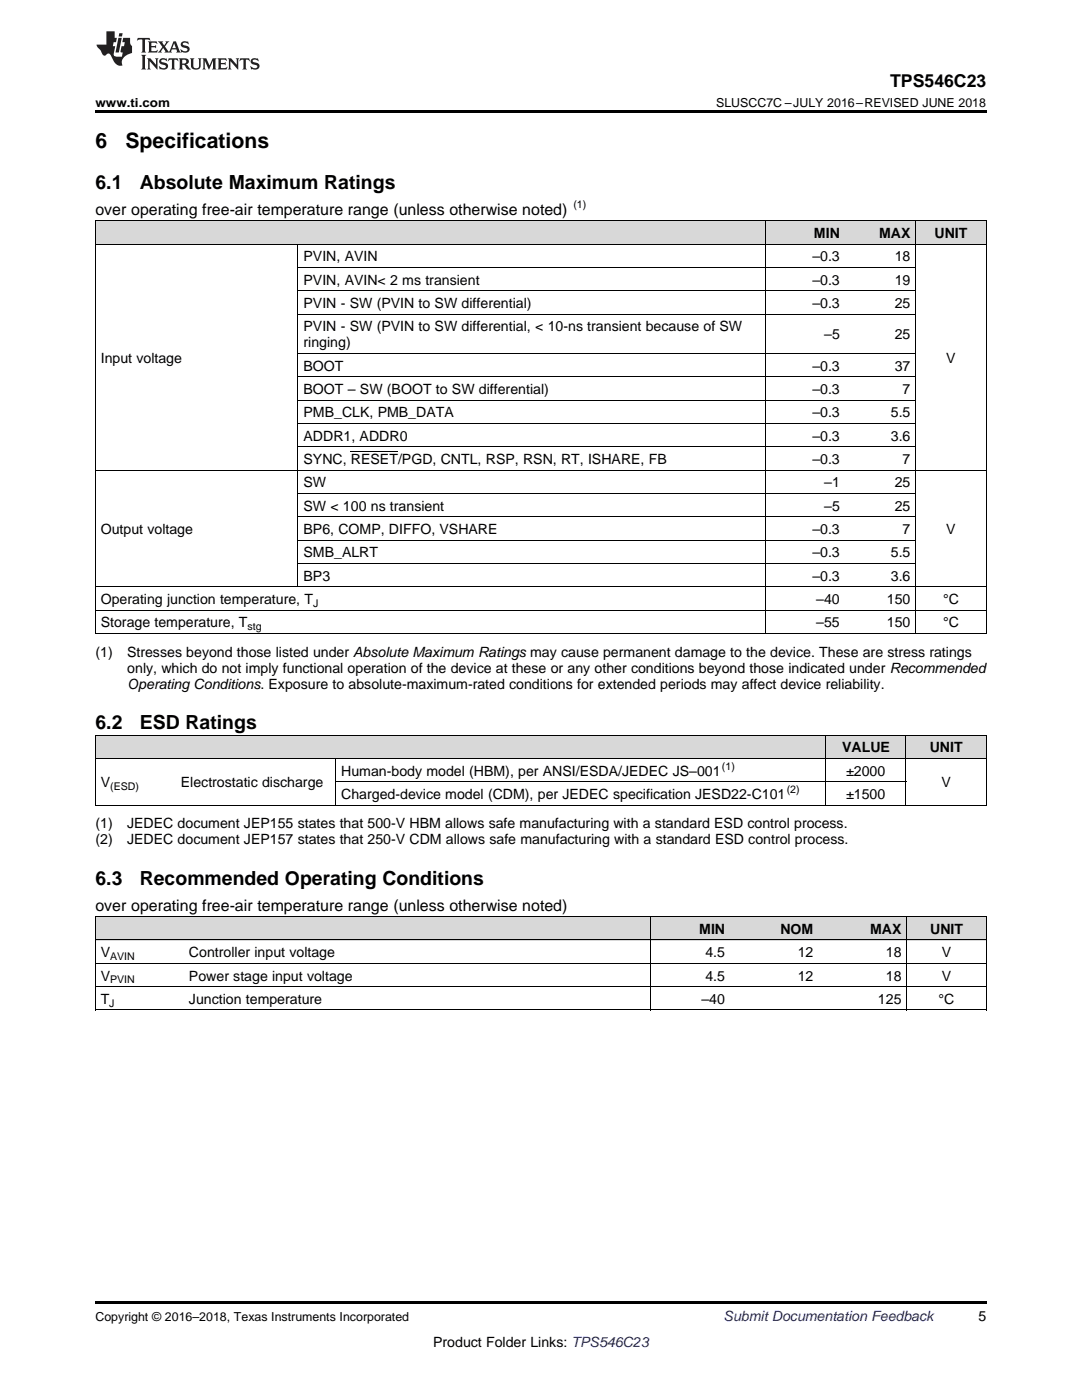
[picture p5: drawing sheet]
<svg xmlns="http://www.w3.org/2000/svg" width="216mm" height="279mm" viewBox="0 0 216 279" stroke-linecap="round" stroke-linejoin="round" font-family="sans-serif">
<defs><g id="words">
<g font-size="4.2">
<text x="19" y="29.6">6</text>
<text x="25" y="29.6">Specifications</text>
</g>
<g font-size="3.9">
<text x="19" y="37.7">6.1</text>
<text x="27.9" y="37.7">Absolute Maximum Ratings</text>
<text x="19" y="145.5">6.2</text>
<text x="27.9" y="145.5">ESD Ratings</text>
<text x="19" y="176.6">6.3</text>
<text x="27.9" y="176.6">Recommended Operating Conditions</text>
</g>
<text font-size="3.5" x="177.6" y="17.3">TPS546C23</text>
<g font-size="3.2">
<text x="19" y="42.9">over operating free-air temperature range (unless otherwise noted)</text>
<text x="19" y="181.7">over operating free-air temperature range (unless otherwise noted)</text>
</g>
<g font-size="2.8">
<text x="162.4" y="47.5">MIN</text>
<text x="175.4" y="47.5">MAX</text>
<text x="186.5" y="47.5">UNIT</text>
<text x="60.6" y="52.2">PVIN, AVIN</text>
<text x="162.1" y="52.2">–0.3</text>
<text x="178.5" y="52.2">18</text>
<text x="60.6" y="56.8">PVIN, AVIN&lt; 2 ms transient</text>
<text x="162.1" y="56.8">–0.3</text>
<text x="178.5" y="56.8">19</text>
<text x="60.6" y="61.5">PVIN - SW (PVIN to SW differential)</text>
<text x="162.1" y="61.5">–0.3</text>
<text x="178.5" y="61.5">25</text>
<text x="60.6" y="66.1">PVIN - SW (PVIN to SW differential, &lt; 10-ns transient because of SW</text>
<text x="60.6" y="69.3">ringing)</text>
<text x="164.5" y="67.7">–5</text>
<text x="178.5" y="67.7">25</text>
<text x="20.1" y="72.4">Input voltage</text>
<text x="60.6" y="74">BOOT</text>
<text x="162.1" y="74">–0.3</text>
<text x="178.5" y="74">37</text>
<text x="188.8" y="72.4">V</text>
<text x="60.6" y="78.6">BOOT – SW (BOOT to SW differential)</text>
<text x="60.6" y="83.3">PMB_CLK, PMB_DATA</text>
<text x="162.1" y="78.6">–0.3</text>
<text x="162.1" y="83.3">–0.3</text>
<text x="177.8" y="83.3">5.5</text>
<text x="180.1" y="78.6">7</text>
<text x="60.6" y="87.9">ADDR1, ADDR0</text>
<text x="162.1" y="87.9">–0.3</text>
<text x="177.8" y="87.9">3.6</text>
<text x="60.6" y="92.6">SYNC, RESET/PGD, CNTL, RSP, RSN, RT, ISHARE, FB</text>
<text x="162.1" y="92.6">–0.3</text>
<text x="180.1" y="92.6">7</text>
<text x="60.6" y="97.3">SW</text>
<text x="60.6" y="101.9">SW &lt; 100 ns transient</text>
<text x="164.5" y="97.3">–1</text>
<text x="164.5" y="101.9">–5</text>
<text x="178.5" y="97.3">25</text>
<text x="178.5" y="101.9">25</text>
<text x="20.1" y="106.6">Output voltage</text>
<text x="60.6" y="106.6">BP6, COMP, DIFFO, VSHARE</text>
<text x="162.1" y="106.6">–0.3</text>
<text x="180.1" y="106.6">7</text>
<text x="188.8" y="106.6">V</text>
<text x="60.6" y="111.2">SMB_ALRT</text>
<text x="162.1" y="111.2">–0.3</text>
<text x="177.8" y="111.2">5.5</text>
<text x="60.6" y="115.9">BP3</text>
<text x="162.1" y="115.9">–0.3</text>
<text x="177.8" y="115.9">3.6</text>
<text x="20.1" y="120.5">Operating junction temperature, T</text>
<text x="20.1" y="125.2">Storage temperature, T</text>
<text x="162.9" y="120.5">–40</text>
<text x="162.9" y="125.2">–55</text>
<text x="177" y="120.5">150</text>
<text x="177" y="125.2">150</text>
<text x="188.2" y="120.5">°C</text>
<text x="188.2" y="125.2">°C</text>
<text x="19" y="131.1">(1)</text>
<text x="25.4" y="131.1">Stresses beyond those listed under Absolute Maximum Ratings may cause permanent damage to the device. These are stress ratings</text>
<text x="25.4" y="134.2">only, which do not imply functional operation of the device at these or any other conditions beyond those indicated under Recommended</text>
<text x="25.4" y="137.4">Operating Conditions. Exposure to absolute-maximum-rated conditions for extended periods may affect device reliability.</text>
<text x="68.1" y="154.8">Human-body model (HBM), per ANSI/ESDA/JEDEC JS–001</text>
<text x="168" y="150.1">VALUE</text>
<text x="168.9" y="154.8">±2000</text>
<text x="185.5" y="150.1">UNIT</text>
<text x="20.1" y="157.1">V</text>
<text x="36.1" y="157.1">Electrostatic discharge</text>
<text x="68.1" y="159.5">Charged-device model (CDM), per JEDEC specification JESD22-C101</text>
<text x="168.9" y="159.5">±1500</text>
<text x="187.9" y="157.1">V</text>
<text x="19" y="165.3">(1)</text>
<text x="25.4" y="165.3">JEDEC document JEP155 states that 500-V HBM allows safe manufacturing with a standard ESD control process.</text>
<text x="19" y="168.5">(2)</text>
<text x="25.4" y="168.5">JEDEC document JEP157 states that 250-V CDM allows safe manufacturing with a standard ESD control process.</text>
<text x="20.1" y="191">V</text>
<text x="37.7" y="191">Controller input voltage</text>
<text x="139.5" y="186.4">MIN</text>
<text x="140.8" y="191">4.5</text>
<text x="155.7" y="186.4">NOM</text>
<text x="159.2" y="191">12</text>
<text x="173.6" y="186.4">MAX</text>
<text x="176.8" y="191">18</text>
<text x="185.6" y="186.4">UNIT</text>
<text x="187.9" y="191">V</text>
<text x="20.1" y="195.7">V</text>
<text x="37.7" y="195.7">Power stage input voltage</text>
<text x="140.8" y="195.7">4.5</text>
<text x="159.2" y="195.7">12</text>
<text x="176.8" y="195.7">18</text>
<text x="187.9" y="195.7">V</text>
<text x="20.1" y="200.3">T</text>
<text x="37.7" y="200.3">Junction temperature</text>
<text x="140" y="200.3">–40</text>
<text x="175.2" y="200.3">125</text>
<text x="187.3" y="200.3">°C</text>
<text x="195.3" y="263.6">5</text>
<text x="86.4" y="268.9">Product Folder Links: TPS546C23</text>
</g>
<text font-size="2.8" fill="#0000c8" x="144.4" y="263.6">Submit Documentation Feedback</text>
<g font-size="2.5">
<text x="19" y="21.4">www.ti.com</text>
<text x="142.9" y="21.4">SLUSCC7C –JULY 2016–REVISED JUNE 2018</text>
<text x="19" y="263.6">Copyright © 2016–2018, Texas Instruments Incorporated</text>
</g>
<g font-size="2.1">
<text x="114.4" y="41.6">(1)</text>
<text x="49.4" y="125.8">stg</text>
<text x="62.5" y="121.1">J</text>
<text x="144" y="153.7">(1)</text>
<text x="22" y="157.7">(ESD)</text>
<text x="157" y="158.3">(2)</text>
<text x="22" y="191.6">AVIN</text>
<text x="22" y="196.3">PVIN</text>
<text x="21.8" y="200.9">J</text>
</g>
</g></defs>
<g fill="#d8d8d8">
<path d="M19 183h17.7v4.6h-17.7z"/>
<path d="M36.7 183h93.2v4.6h-93.2z"/>
<path d="M129.9 183h15.9v4.6h-15.9z"/>
<path d="M145.8 183h17.6v4.6h-17.6z"/>
<path d="M163.4 183h17.6v4.6h-17.6z"/>
<path d="M181 183h15.8v4.6h-15.8z"/>
<path d="M19 146.8h16v4.6h-16z"/>
<path d="M35 146.8h32v4.6h-32z"/>
<path d="M67 146.8h97.8v4.6h-97.8z"/>
<path d="M164.8 146.8h16v4.6h-16z"/>
<path d="M180.8 146.8h16v4.6h-16z"/>
<path d="M19 44.1h40.5v4.7h-40.5z"/>
<path d="M59.5 44.1h93.3v4.7h-93.3z"/>
<path d="M152.8 44.1h15.9v4.7h-15.9z"/>
<path d="M168.7 44.1h14v4.7h-14z"/>
<path d="M182.7 44.1h14.1v4.7h-14.1z"/>
</g>
<path d="M19 22h177.8v.5h-177.8zM19 160.7h.2zM66.9 160.7h.1zM164.7 160.7h.1zM180.7 160.7h.1zM196.7 160.7h.1zM19 201.6h.2zM129.8 201.6h.1zM180.9 201.6h.1zM196.7 201.6h.1zM19 259.7h177.8v.5h-177.8z" fill="#000"/>
<g fill="none" stroke="#000" stroke-width=".2">
<path d="M19 48.7h177.8M19 44.1h177.8M19.1 44.1v82.4M59.5 48.8v68.4M59.5 58h123.2M59.5 53.4h123.2M152.8 44.1v82.4M182.7 44.1v82.4M196.8 44.1v82.4M59.5 79.9h123.2M59.5 75.2h123.2M59.5 70.5h123.2"/>
<path d="M59.5 62.7h123.2M19 93.8h177.8M59.5 98.5h123.2M59.5 89.2h123.2M59.5 84.5h123.2M19 117.1h177.8M59.5 112.4h123.2M59.5 107.8h123.2M59.5 103.1h123.2M19 126.4h177.8M19 121.8h177.8M19 146.7h177.8v14"/>
<path d="M19 151.4h177.8M19.1 146.7v14M67 151.4v9.3M67 156h113.8M164.8 146.7v14M180.8 146.7v14M19 160.7h177.8M19 196.9h177.8M19 192.2h177.8M19 187.6h177.8M19 182.9h177.8M19.1 183v18.6"/>
<path d="M129.9 183v18.6M180.9 183v18.6M196.8 183v18.6M19 201.6h177.8"/>
</g>
<g fill="#231f20">
<path d="M27.5 7.6l-.1 .5 .4-.2h.6v.1v2.1l-.2 .4h1l-.3-.4v-2.1l.1-.1h.5l.5 .2-.2-.5zM29.5 8.3l.2 .3v1.5l-.2 .4h1.8l.2-.6a1.04 1.04 0 0 1-1.3 .2v-.7h.6l.3 .2v-.6l-.3 .2h-.6v-.6l.8-.1 .4 .3-.2-.5zM31.5 8.3l.9 1.1-.9 1.1h.8l-.2-.2 .5-.7 .4 .7-.2 .2h1.5l-.1-.2 .1-.4h.9l.1 .4-.2 .2h1l-.3-.3-.7-1.9h-.5l-.9 2-.8-1 .9-1h-.8l.1 .3-.3 .5-.4-.6 .2-.2zM34.7 8.6l.4 1h-.7zM36.3 8.4a.63 .63 0 0 0-.2 .7 .63 .63 0 0 0 .6 .4l.6 .2 .1 .2a.75 .75 0 0 1-.7 .4 .75 .75 0 0 1-.6-.5l.1 .7 .1-.1a1.11 1.11 0 0 0 1.5-.6 1.13 1.13 0 0 0-1.2-.8l-.1-.4a1.04 1.04 0 0 1 1.2 .2l-.2-.5-.1 .1-.5-.2zM28.2 10.9l.2 .4v2.2l-.2 .4h1l-.3-.4v-2.2l.3-.4zM29.3 11.6l.3 .4v1.5l-.3 .4h.8l-.2-.4v-1.3l1.5 1.7v-1.9l.2-.4h-.7l.2 .4v.9l-1.1-1.3zM32 11.8a.62 .62 0 0 0-.2 .7 .62 .62 0 0 0 .6 .4l.6 .1 .1 .3a.76 .76 0 0 1-.7 .3 .76 .76 0 0 1-.6-.4l.1 .7 .1-.1a1.11 1.11 0 0 0 1.5-.6 1.13 1.13 0 0 0-1.2-.8l-.1-.4a1.04 1.04 0 0 1 1.2 .2l-.2-.6-.1 .1-.5-.1zM33.7 11.6l-.2 .6a.61 .61 0 0 1 .8-.3v1.6l-.2 .4h.9l-.2-.4v-1.6a.63 .63 0 0 1 .8 .3l-.2-.6zM35.6 11.6l.3 .4v1.5l-.3 .4h1l-.2-.2v-.8l.5 .2a.76 .76 0 0 0 1.2 .7l-1-1a.58 .58 0 0 0 .6-.5 .58 .58 0 0 0-.5-.6zM36.4 11.9h.1a.45 .45 0 0 1 .5 .1 .45 .45 0 0 1 .1 .5l-.7 .2zM37.9 11.6l.2 .2a2.17 2.17 0 0 0 .3 1.9 .99 .99 0 0 0 1.6-.6v-1.1l.2-.4h-.7l.2 .2a1.92 1.92 0 0 1-.2 1.8 .6 .6 0 0 1-.9-.5v-1.1l.2-.4zM40.4 11.6l.2 .4v1.5l-.2 .4h.7l-.2-.4v-1.4l.8 1.8 .8-1.8v1.4l-.2 .4h.9l-.2-.4v-1.5l.2-.4h-.8l-.6 1.5-.6-1.5zM43.4 11.6l.2 .4v1.5l-.2 .4h1.8l.2-.6a1.04 1.04 0 0 1-1.3 .1v-.6h.5l.4 .2v-.6l-.4 .2h-.5v-.7h.8l.3 .3-.1-.6zM45.5 11.6l.2 .4v1.5l-.2 .4h.7l-.2-.4v-1.3l1.5 1.7v-1.9l.2-.4h-.7l.2 .4v.9l-1.1-1.3zM47.9 11.6l-.1 .6a.61 .61 0 0 1 .8-.3v1.6l-.3 .4h1l-.3-.4 .1-1.6a.63 .63 0 0 1 .7 .3l-.1-.6zM50.2 11.8a.62 .62 0 0 0-.2 .7 .62 .62 0 0 0 .6 .4l.6 .1 .2 .3a.76 .76 0 0 1-.8 .3 .76 .76 0 0 1-.6-.4l.1 .7 .2-.1a1.11 1.11 0 0 0 1.5-.6 1.13 1.13 0 0 0-1.3-.8l-.1-.4a1.04 1.04 0 0 1 1.2 .2l-.1-.6-.2 .1-.5-.1z"/>
<path d="M21.2 6.3v2.6h-1.9l.1 .4 .7 .9a.91 .91 0 0 0 1 .8 .56 .56 0 0 1 .5-.3 .56 .56 0 0 1 .5 .3l.4 .8a1.53 1.53 0 0 0 1.9 1.2 1.54 1.54 0 0 1 1-2.1l.9-.3v-1.4a1.52 1.52 0 0 1-.3-1.6h-1.4l-.2 .8h.5l-.2 .8h-.4l-.2 1v.2l.4 .1-.2 .8a1.93 1.93 0 0 1-1.6-.3l.3-1.8h-.5l.2-.8h.4l.2-.8h-.4v-1.3zM23.6 7.6l-.6 2.9h.7l.6-2.9zM23.8 6.6l-.1 .7h.6l.2-.7z"/>
</g>
<path d="M70 90.1h9.4" fill="none" stroke="#000" stroke-width=".2"/>
<use href="#words"/>
</svg>
